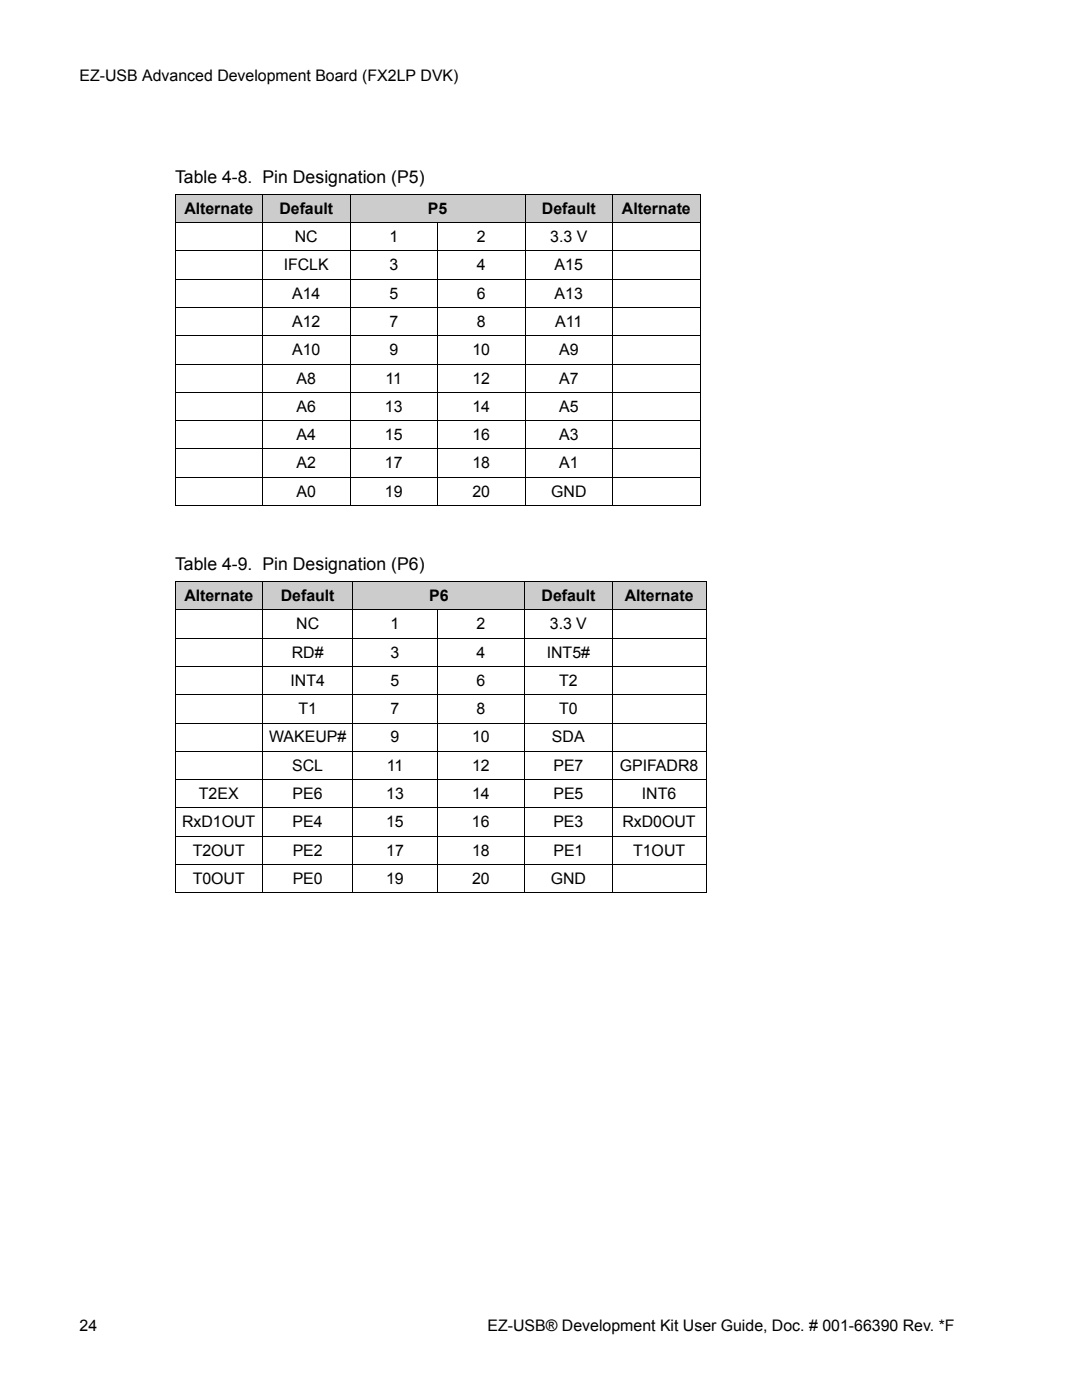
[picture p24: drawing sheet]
<svg xmlns="http://www.w3.org/2000/svg" width="216mm" height="279mm" viewBox="0 0 216 279" stroke-linecap="round" stroke-linejoin="round" font-family="sans-serif">
<defs><g id="words">
<g font-size="3.5">
<text x="34.9" y="36.6">Table 4-8. Pin Designation (P5)</text>
<text x="34.9" y="113.8">Table 4-9. Pin Designation (P6)</text>
</g>
<g font-size="3.2">
<text x="15.9" y="16.2">EZ-USB Advanced Development Board (FX2LP DVK)</text>
<text x="36.8" y="42.7">Alternate</text>
<text x="55.8" y="42.7">Default</text>
<text x="85.4" y="42.7">P5</text>
<text x="108.1" y="42.7">Default</text>
<text x="124.1" y="42.7">Alternate</text>
<text x="56.6" y="54">IFCLK</text>
<text x="58.8" y="48.3">NC</text>
<text x="77.7" y="54">3</text>
<text x="77.7" y="48.3">1</text>
<text x="95.2" y="54">4</text>
<text x="95.2" y="48.3">2</text>
<text x="109.8" y="48.3">3.3 V</text>
<text x="110.7" y="54">A15</text>
<text x="58.3" y="59.6">A14</text>
<text x="77.7" y="59.6">5</text>
<text x="95.2" y="59.6">6</text>
<text x="110.7" y="59.6">A13</text>
<text x="58.3" y="65.3">A12</text>
<text x="77.7" y="65.3">7</text>
<text x="95.2" y="65.3">8</text>
<text x="110.8" y="65.3">A11</text>
<text x="58.3" y="70.9">A10</text>
<text x="77.7" y="70.9">9</text>
<text x="94.3" y="70.9">10</text>
<text x="111.6" y="70.9">A9</text>
<text x="59.2" y="76.6">A8</text>
<text x="76.9" y="76.6">11</text>
<text x="94.3" y="76.6">12</text>
<text x="111.6" y="76.6">A7</text>
<text x="59.2" y="82.2">A6</text>
<text x="76.8" y="82.2">13</text>
<text x="94.3" y="82.2">14</text>
<text x="111.6" y="82.2">A5</text>
<text x="59.2" y="87.8">A4</text>
<text x="76.8" y="87.8">15</text>
<text x="94.3" y="87.8">16</text>
<text x="111.6" y="87.8">A3</text>
<text x="59.2" y="93.5">A2</text>
<text x="76.8" y="93.5">17</text>
<text x="94.3" y="93.5">18</text>
<text x="111.6" y="93.5">A1</text>
<text x="59.2" y="99.1">A0</text>
<text x="76.8" y="99.1">19</text>
<text x="94.3" y="99.1">20</text>
<text x="110" y="99.1">GND</text>
<text x="36.8" y="120">Alternate</text>
<text x="56" y="120">Default</text>
<text x="85.6" y="120">P6</text>
<text x="108.1" y="120">Default</text>
<text x="124.7" y="120">Alternate</text>
<text x="59.1" y="125.6">NC</text>
<text x="77.9" y="125.6">1</text>
<text x="95.1" y="125.6">2</text>
<text x="109.7" y="125.6">3.3 V</text>
<text x="58.2" y="131.2">RD#</text>
<text x="77.9" y="131.2">3</text>
<text x="95.1" y="131.2">4</text>
<text x="109.1" y="131.2">INT5#</text>
<text x="58" y="136.9">INT4</text>
<text x="77.9" y="136.9">5</text>
<text x="95.1" y="136.9">6</text>
<text x="111.6" y="136.9">T2</text>
<text x="59.6" y="142.5">T1</text>
<text x="77.9" y="142.5">7</text>
<text x="95.1" y="142.5">8</text>
<text x="111.6" y="142.5">T0</text>
<text x="53.7" y="148.2">WAKEUP#</text>
<text x="77.9" y="148.2">9</text>
<text x="94.2" y="148.2">10</text>
<text x="110.1" y="148.2">SDA</text>
<text x="58.3" y="153.8">SCL</text>
<text x="77.2" y="153.8">11</text>
<text x="94.2" y="153.8">12</text>
<text x="110.4" y="153.8">PE7</text>
<text x="123.7" y="153.8">GPIFADR8</text>
<text x="39.7" y="159.4">T2EX</text>
<text x="58.4" y="159.4">PE6</text>
<text x="77.1" y="159.4">13</text>
<text x="94.2" y="159.4">14</text>
<text x="110.4" y="159.4">PE5</text>
<text x="128.1" y="159.4">INT6</text>
<text x="36.3" y="165.1">RxD1OUT</text>
<text x="58.4" y="165.1">PE4</text>
<text x="77.1" y="165.1">15</text>
<text x="94.2" y="165.1">16</text>
<text x="110.4" y="165.1">PE3</text>
<text x="124.2" y="165.1">RxD0OUT</text>
<text x="38.5" y="170.8">T2OUT</text>
<text x="58.4" y="170.8">PE2</text>
<text x="77.1" y="170.8">17</text>
<text x="94.2" y="170.8">18</text>
<text x="110.4" y="170.8">PE1</text>
<text x="126.3" y="170.8">T1OUT</text>
<text x="38.5" y="176.4">T0OUT</text>
<text x="58.4" y="176.4">PE0</text>
<text x="77.1" y="176.4">19</text>
<text x="94.2" y="176.4">20</text>
<text x="109.9" y="176.4">GND</text>
<text x="15.9" y="265.6">24</text>
<text x="97.3" y="265.6">EZ-USB® Development Kit User Guide, Doc. # 001-66390 Rev. *F</text>
</g>
</g></defs>
<g fill="#ccc">
<path d="M34.9 38.8h17.5v5.6h-17.5z"/>
<path d="M52.4 38.8h17.4v5.6h-17.4z"/>
<path d="M69.8 38.8h35v5.6h-35z"/>
<path d="M104.8 38.8h17.4v5.6h-17.4z"/>
<path d="M122.2 38.8h17.5v5.6h-17.5z"/>
<path d="M34.9 116.1h17.5v5.6h-17.5z"/>
<path d="M52.4 116.1h18v5.6h-18z"/>
<path d="M70.4 116.1h34.3v5.6h-34.3z"/>
<path d="M104.7 116.1h17.5v5.6h-17.5z"/>
<path d="M122.2 116.1h18.7v5.6h-18.7z"/>
</g>
<g fill="none" stroke="#000" stroke-width=".2">
<path d="M34.9 38.8h104.8M34.9 38.8v62.1M52.4 38.8v62.1M69.9 38.8v62.1M104.8 38.8v62.1M122.2 38.8v62.1M139.7 38.8v62.1M34.9 44.5h104.8M34.9 50.1h104.8M34.9 55.7h104.8M87.3 44.4v56.5M34.9 61.4h104.8"/>
<path d="M34.9 67h104.8M34.9 72.7h104.8M34.9 78.3h104.8M34.9 84h104.8M34.9 89.6h104.8M34.9 95.2h104.8M34.9 100.9h104.8M34.9 116.1h106M34.9 116.1v62M52.4 116v62.2M70.4 116v62.2M104.7 116v62.2"/>
<path d="M122.2 116v62.2M140.9 116.1v62M34.9 121.7h106M34.9 127.4h106M34.9 133h106M34.9 138.6h106M87.2 121.7v56.5M34.9 144.3h106M34.9 149.9h106M34.9 155.6h106M34.9 161.2h106M34.9 166.9h106"/>
<path d="M34.9 172.5h106M34.9 178.2h106"/>
</g>
<use href="#words"/>
</svg>
